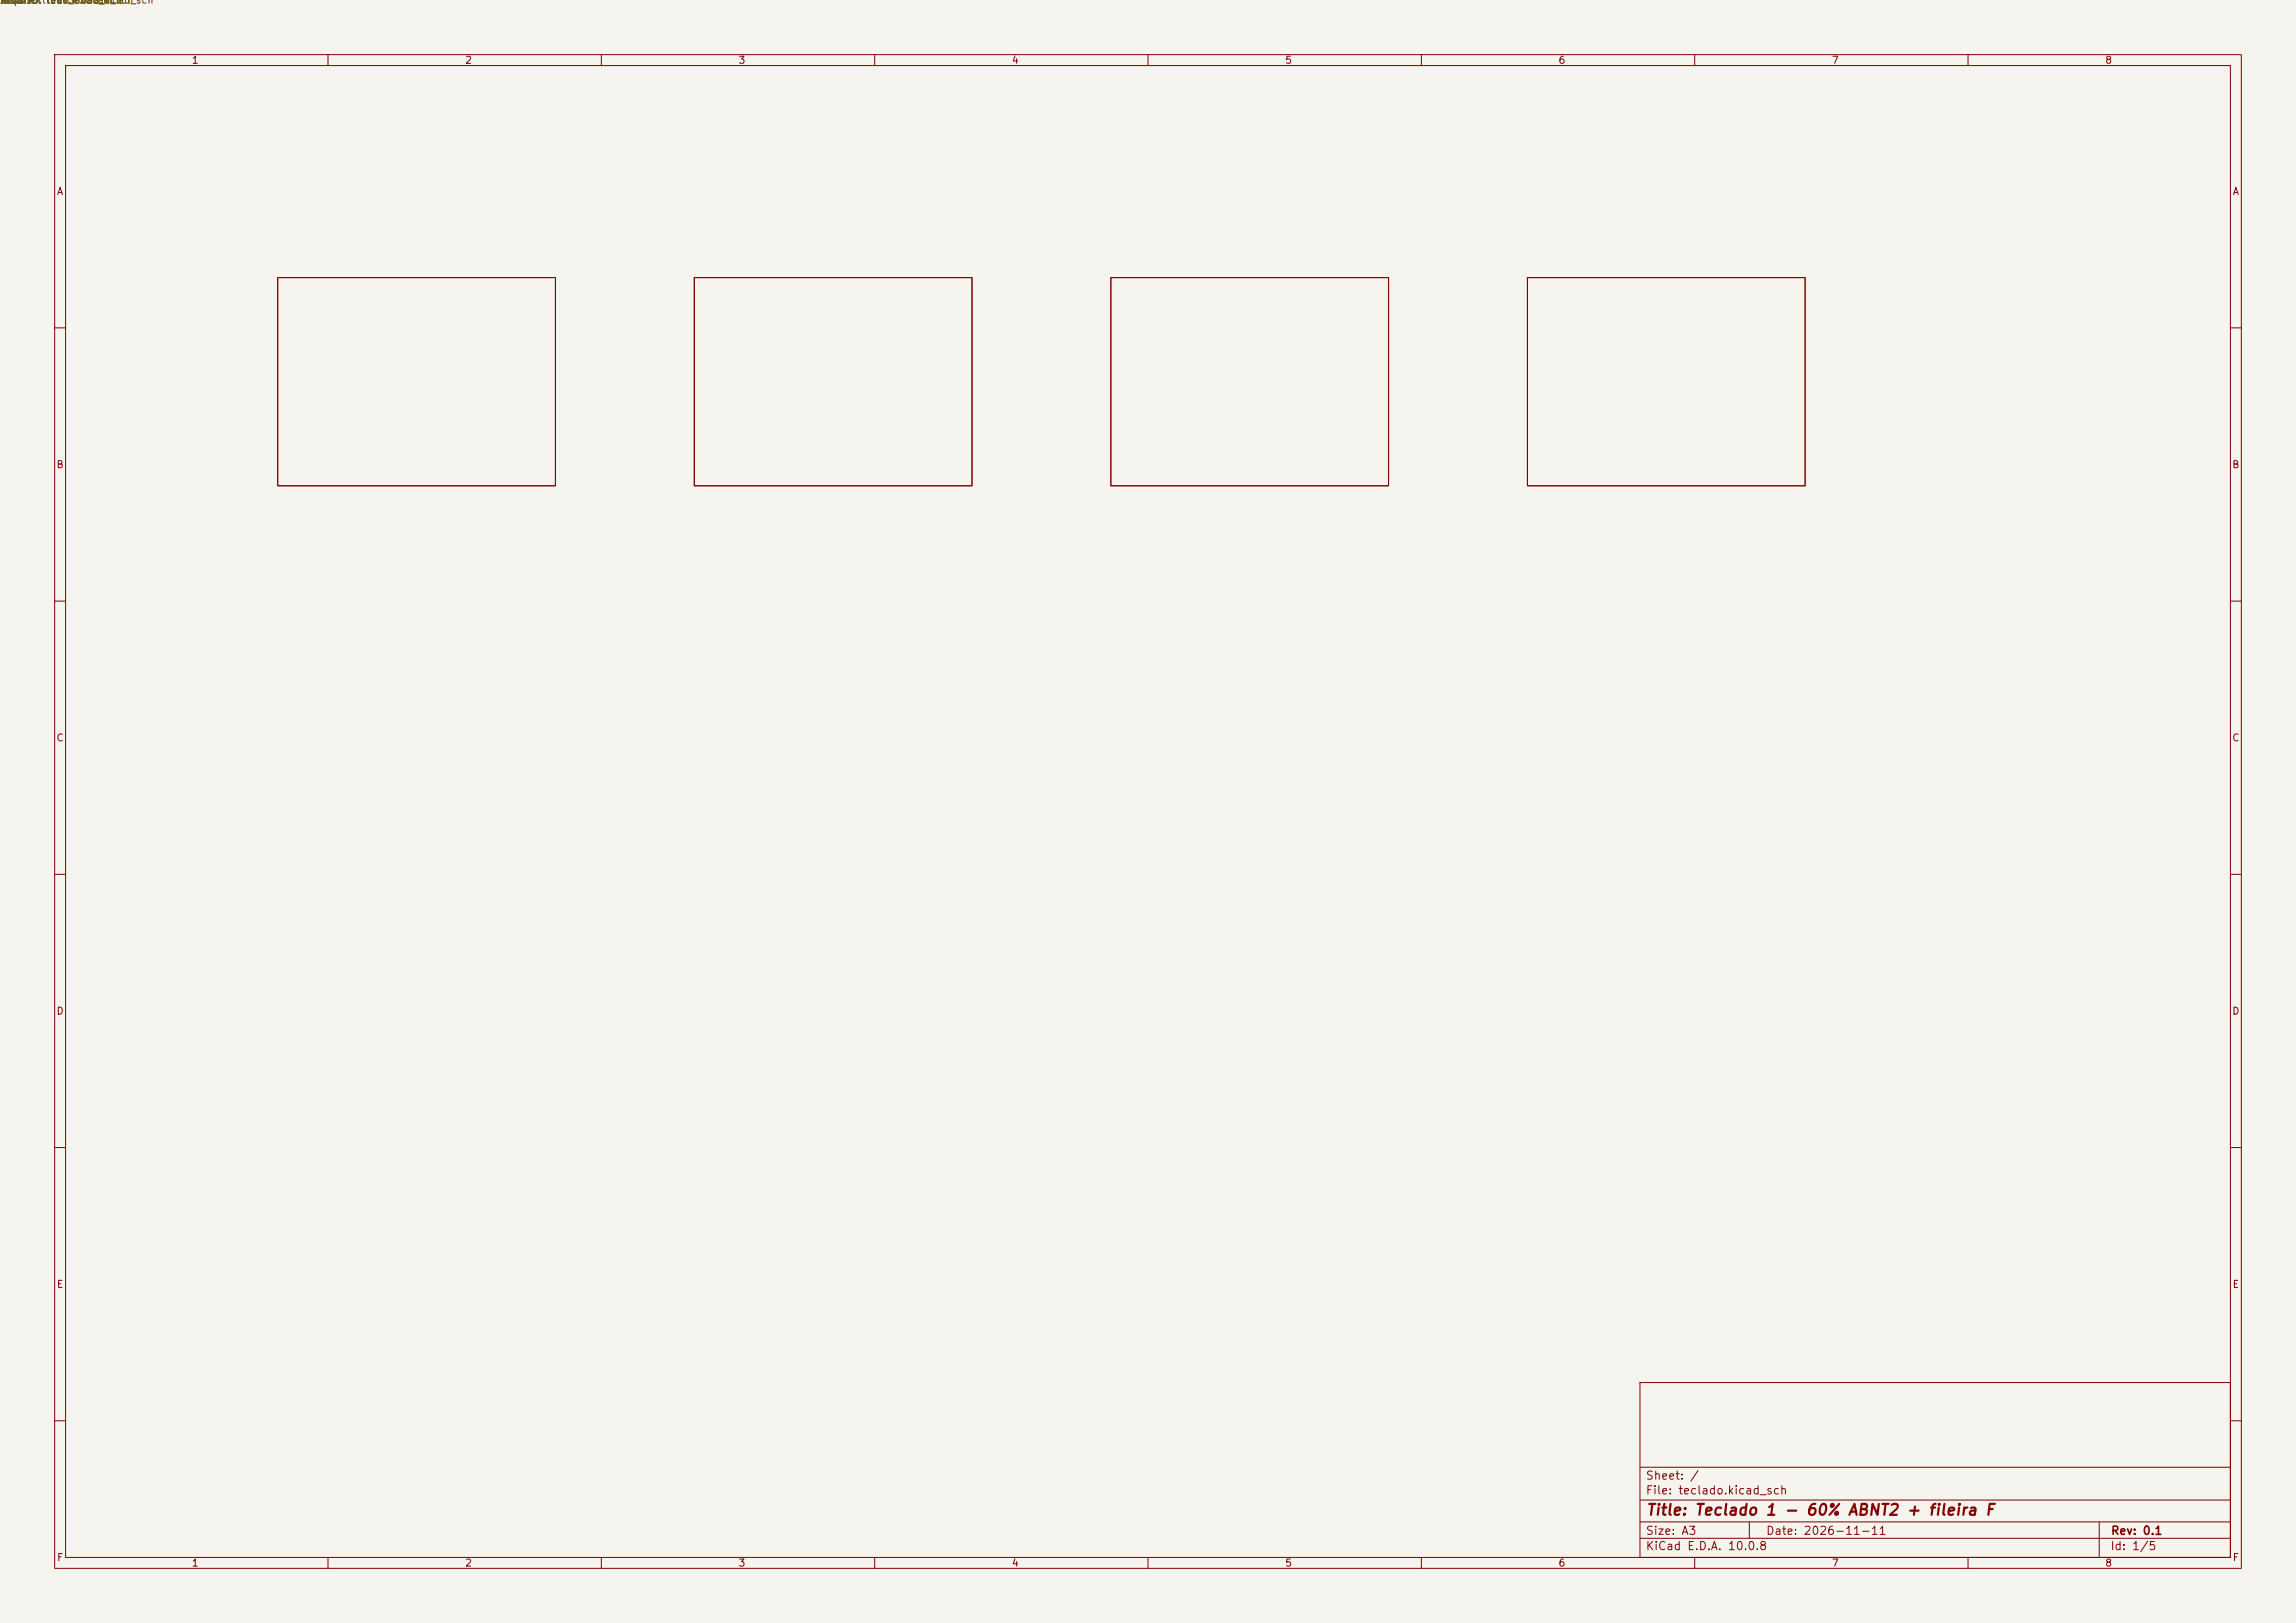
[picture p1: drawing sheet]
<svg xmlns="http://www.w3.org/2000/svg" width="420mm" height="297mm" viewBox="0 0 420 297" stroke-linecap="round" stroke-linejoin="round" font-family="sans-serif">
<defs><g id="words">
<text font-size="2" fill="#840000" x="301" y="277.8">Title: Teclado 1 - 60% ABNT2 + fileira F</text>
<g font-size="1.5" fill="#840000">
<text x="300.9" y="273.8">File: teclado.kicad_sch</text>
<text x="300.9" y="271.1">Sheet: /</text>
<text x="300.9" y="281.2">Size: A3</text>
<text x="322.9" y="281.2">Date: 2026-11-11</text>
<text x="386" y="281.2">Rev: 0.1</text>
<text x="300.9" y="284">KiCad E.D.A. 10.0.8</text>
<text x="385.9" y="284">Id: 1/5</text>
</g>
<g font-size="1.3" fill="#006464">
<text x="0" y="1">MCU</text>
<text x="0" y="1">Matrizextras</text>
<text x="0" y="1">LEDs</text>
</g>
<g font-size="1.3" fill="#725600">
<text x="0" y="1">Arquivo: mcu.kicad_sch</text>
<text x="8.4" y="1">matriz.kicad_sch</text>
<text x="8.4" y="1">leds.kicad_sch</text>
<text x="8.4" y="1">leds_extra.kicad_sch</text>
</g>
<g font-size="1.3" fill="#840000">
<text x="35" y="12">1</text>
<text x="85" y="12">2</text>
<text x="135" y="12">3</text>
<text x="185" y="12">4</text>
<text x="235" y="12">5</text>
<text x="285" y="12">6</text>
<text x="335" y="12">7</text>
<text x="385" y="12">8</text>
<text x="10.3" y="36">A</text>
<text x="408.3" y="36">A</text>
<text x="10.2" y="86">B</text>
<text x="408.2" y="86">B</text>
<text x="10.2" y="136">C</text>
<text x="408.2" y="136">C</text>
<text x="10.2" y="186">D</text>
<text x="408.2" y="186">D</text>
<text x="10.3" y="236">E</text>
<text x="408.3" y="236">E</text>
<text x="10.3" y="286">F</text>
<text x="35" y="287">1</text>
<text x="85" y="287">2</text>
<text x="135" y="287">3</text>
<text x="185" y="287">4</text>
<text x="235" y="287">5</text>
<text x="285" y="287">6</text>
<text x="335" y="287">7</text>
<text x="385" y="287">8</text>
<text x="408.3" y="286">F</text>
</g>
</g></defs>
<path d="M0 0h420v297h-420z" fill="#f5f4ef" stroke="#f5f4ef" stroke-width=".18"/>
<g fill="none" stroke="#840000" stroke-width=".18">
<path d="M10 10h400v277h-400zM12 12h396v273h-396zM60 10v2M110 10v2M160 10v2M210 10v2M260 10v2M310 10v2M360 10v2M50.8 50.8h50.8v38.1h-50.8zM127 50.8h50.8v38.1h-50.8zM203.2 50.8h50.8v38.1h-50.8z"/>
<path d="M279.4 50.8h50.8v38.1h-50.8zM10 60h2M408 60h2M10 110h2M408 110h2M10 160h2M408 160h2M10 210h2M408 210h2M300 253h108v32h-108zM10 260h2M300 278.5h108"/>
<path d="M300 274.5h108M300 268.5h108M320 278.5v3M384 278.5v6.5M408 260h2M60 285v2M110 285v2M160 285v2M210 285v2M260 285v2M300 281.5h108M310 285v2"/>
<path d="M360 285v2"/>
</g>
<use href="#words"/>
</svg>
